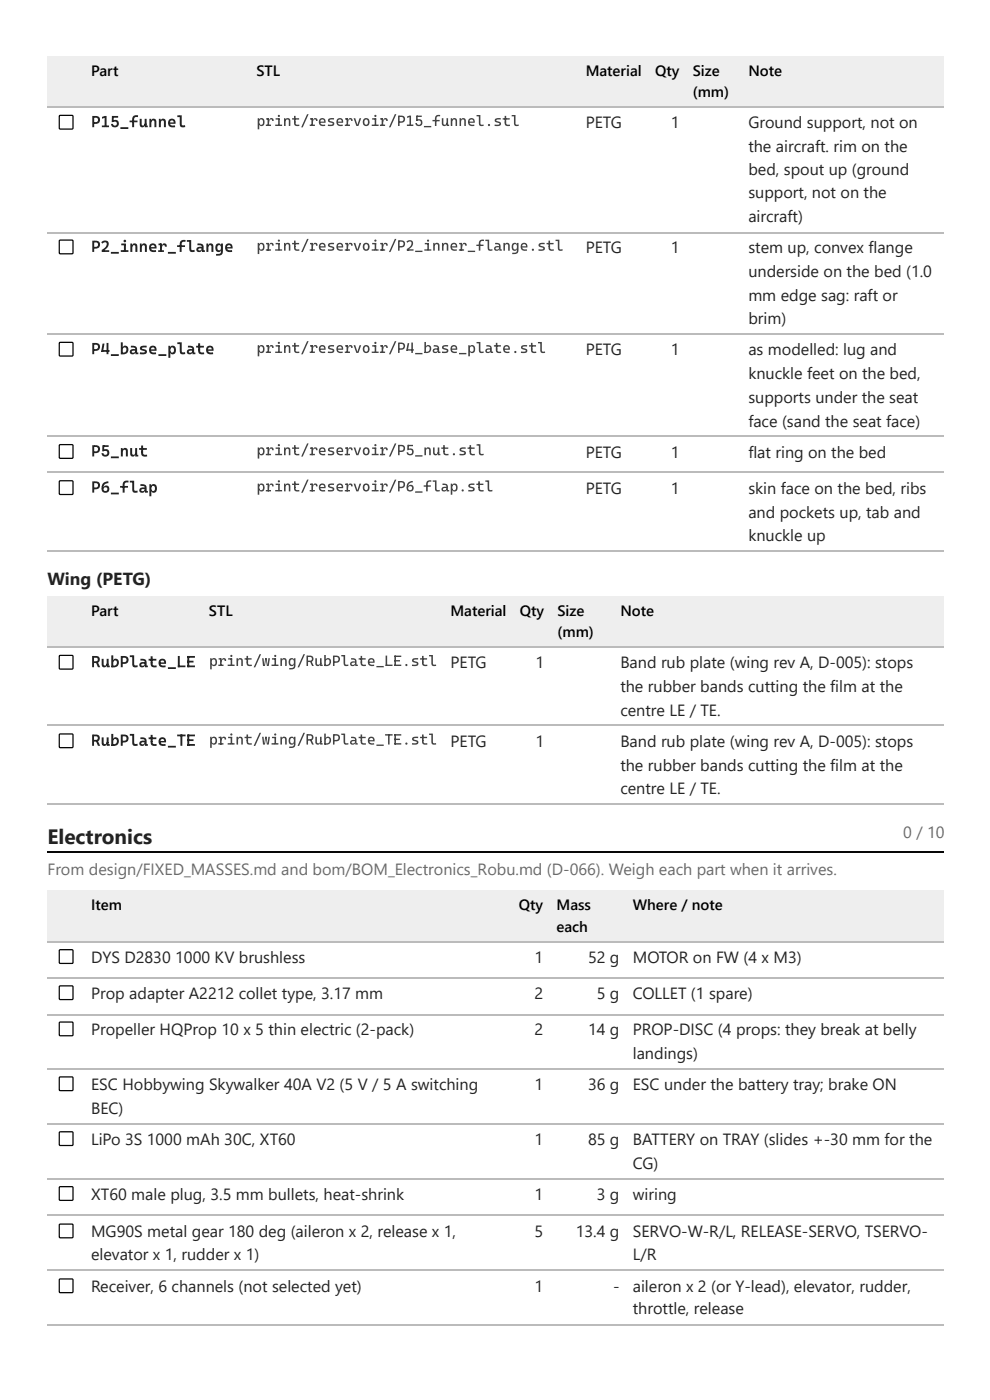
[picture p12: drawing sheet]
<svg xmlns="http://www.w3.org/2000/svg" width="210mm" height="297mm" viewBox="0 0 210 297" stroke-linecap="round" stroke-linejoin="round" font-family="sans-serif">
<defs><g id="words">
<text font-size="4.4" fill="#1f2328" x="10.1" y="179.1">Electronics</text>
<text font-size="3.7" fill="#1f2328" x="10.1" y="124.1">Wing (PETG)</text>
<g font-size="3.4" fill="#1f2328">
<text x="19.3" y="27">P15_funnel</text>
<text x="124.2" y="27.3">PETG</text>
<text x="142.2" y="27.3">1</text>
<text x="158.7" y="27.3">Ground support, not on</text>
<text x="158.7" y="32.3">the aircraft. rim on the</text>
<text x="158.7" y="37">bed, spout up (ground</text>
<text x="158.7" y="42.1">support, not on the</text>
<text x="158.7" y="47.1">aircraft)</text>
<text x="19.3" y="53.4">P2_inner_flange</text>
<text x="124.2" y="53.7">PETG</text>
<text x="142.2" y="53.7">1</text>
<text x="158.7" y="53.7">stem up, convex flange</text>
<text x="158.7" y="58.7">underside on the bed (1.0</text>
<text x="158.7" y="63.8">mm edge sag: raft or</text>
<text x="158.7" y="68.8">brim)</text>
<text x="19.3" y="75.1">P4_base_plate</text>
<text x="124.2" y="75.4">PETG</text>
<text x="142.2" y="75.4">1</text>
<text x="158.7" y="75.4">as modelled: lug and</text>
<text x="158.7" y="80.4">knuckle feet on the bed,</text>
<text x="158.7" y="85.5">supports under the seat</text>
<text x="158.7" y="90.5">face (sand the seat face)</text>
<text x="19.3" y="96.8">P5_nut</text>
<text x="124.2" y="97.1">PETG</text>
<text x="142.2" y="97.1">1</text>
<text x="158.7" y="97.1">flat ring on the bed</text>
<text x="19.3" y="104.5">P6_flap</text>
<text x="124.2" y="104.8">PETG</text>
<text x="142.2" y="104.8">1</text>
<text x="158.7" y="104.8">skin face on the bed, ribs</text>
<text x="158.7" y="109.8">and pockets up, tab and</text>
<text x="158.7" y="114.8">knuckle up</text>
<text x="19.3" y="141.6">RubPlate_LE</text>
<text x="95.5" y="141.8">PETG</text>
<text x="113.5" y="141.8">1</text>
<text x="131.5" y="141.8">Band rub plate (wing rev A, D-005): stops</text>
<text x="131.5" y="146.8">the rubber bands cutting the film at the</text>
<text x="131.5" y="151.9">centre LE / TE.</text>
<text x="19.3" y="158.2">RubPlate_TE</text>
<text x="95.5" y="158.5">PETG</text>
<text x="113.5" y="158.5">1</text>
<text x="131.5" y="158.5">Band rub plate (wing rev A, D-005): stops</text>
<text x="131.5" y="163.5">the rubber bands cutting the film at the</text>
<text x="131.5" y="168.5">centre LE / TE.</text>
<text x="19.3" y="204.3">DYS D2830 1000 KV brushless</text>
<text x="113.3" y="204.3">1</text>
<text x="124.7" y="204.3">52 g</text>
<text x="134.2" y="204.3">MOTOR on FW (4 x M3)</text>
<text x="19.3" y="211.9">Prop adapter A2212 collet type, 3.17 mm</text>
<text x="113.3" y="211.9">2</text>
<text x="126.5" y="211.9">5 g</text>
<text x="134.2" y="211.9">COLLET (1 spare)</text>
<text x="19.3" y="219.6">Propeller HQProp 10 x 5 thin electric (2-pack)</text>
<text x="113.3" y="219.6">2</text>
<text x="124.7" y="219.6">14 g</text>
<text x="134.2" y="219.6">PROP-DISC (4 props: they break at belly</text>
<text x="134.2" y="224.6">landings)</text>
<text x="19.3" y="231.2">ESC Hobbywing Skywalker 40A V2 (5 V / 5 A switching</text>
<text x="113.3" y="231.2">1</text>
<text x="124.7" y="231.2">36 g</text>
<text x="134.2" y="231.2">ESC under the battery tray; brake ON</text>
<text x="19.3" y="236.3">BEC)</text>
<text x="19.3" y="242.9">LiPo 3S 1000 mAh 30C, XT60</text>
<text x="113.3" y="242.9">1</text>
<text x="124.7" y="242.9">85 g</text>
<text x="134.2" y="242.9">BATTERY on TRAY (slides +-30 mm for the</text>
<text x="134.2" y="247.9">CG)</text>
<text x="19.3" y="254.5">XT60 male plug, 3.5 mm bullets, heat-shrink</text>
<text x="113.3" y="254.5">1</text>
<text x="126.5" y="254.5">3 g</text>
<text x="134.2" y="254.5">wiring</text>
<text x="19.3" y="262.5">MG90S metal gear 180 deg (aileron x 2, release x 1,</text>
<text x="113.3" y="262.5">5</text>
<text x="122.1" y="262.5">13.4 g</text>
<text x="134.2" y="262.5">SERVO-W-R/L, RELEASE-SERVO, TSERVO-</text>
<text x="19.3" y="267.2">elevator x 1, rudder x 1)</text>
<text x="134.2" y="267.2">L/R</text>
<text x="19.3" y="274.1">Receiver, 6 channels (not selected yet)</text>
<text x="113.3" y="274.1">1</text>
<text x="130" y="274.1">-</text>
<text x="134.2" y="274.1">aileron x 2 (or Y-lead), elevator, rudder,</text>
<text x="134.2" y="278.9">throttle, release</text>
</g>
<g font-size="3.4" fill="#646b73">
<text x="191.5" y="177.8">0 / 10</text>
<text x="10.1" y="185.7">From design/FIXED_MASSES.md and bom/BOM_Electronics_Robu.md (D-066). Weigh each part when it arrives.</text>
</g>
<g font-size="3.2">
<text x="19.3" y="16.1">Part</text>
<text x="54.4" y="16.1">STL</text>
<text x="124.2" y="16.1">Material</text>
<text x="138.9" y="16.1">Qty</text>
<text x="146.9" y="16.1">Size</text>
<text x="158.7" y="16.1">Note</text>
<text x="146.9" y="20.6">(mm)</text>
<text x="19.3" y="130.7">Part</text>
<text x="44.3" y="130.7">STL</text>
<text x="95.5" y="130.7">Material</text>
<text x="110.2" y="130.7">Qty</text>
<text x="118.2" y="130.7">Size</text>
<text x="131.5" y="130.7">Note</text>
<text x="118.2" y="135.2">(mm)</text>
<text x="19.3" y="193.1">Item</text>
<text x="110" y="193.1">Qty</text>
<text x="118" y="193.1">Mass</text>
<text x="118" y="197.6">each</text>
<text x="134.2" y="193.1">Where / note</text>
</g>
<g font-size="3.2" fill="#3d4248">
<text x="54.4" y="26.7">print/reservoir/P15_funnel.stl</text>
<text x="54.4" y="53.2">print/reservoir/P2_inner_flange.stl</text>
<text x="54.4" y="74.9">print/reservoir/P4_base_plate.stl</text>
<text x="54.4" y="96.6">print/reservoir/P5_nut.stl</text>
<text x="54.4" y="104.2">print/reservoir/P6_flap.stl</text>
<text x="44.3" y="141.3">print/wing/RubPlate_LE.stl</text>
<text x="44.3" y="158">print/wing/RubPlate_TE.stl</text>
</g>
</g></defs>
<g fill="#eee">
<path d="M10.1 11.9h7.9v10.9h-7.9z"/>
<path d="M18 11.9h34.9v10.9h-34.9z"/>
<path d="M52.9 11.9h69.9v10.9h-69.9z"/>
<path d="M122.8 11.9h14.8v10.9h-14.8z"/>
<path d="M137.6 11.9h7.9v10.9h-7.9z"/>
<path d="M145.5 11.9h11.7v10.9h-11.7z"/>
<path d="M157.2 11.9h42.9v10.9h-42.9z"/>
</g>
<path d="M10.1 22.6h190M10.1 49.3h190M10.1 70.8h190M10.1 92.5h190M10.1 100.1h190M10.1 116.8h190" fill="none" stroke="#bbb" stroke-width=".26"/>
<g fill="#eee">
<path d="M10.1 126.5h7.9v10.8h-7.9z"/>
<path d="M18 126.5h24.9v10.8h-24.9z"/>
<path d="M42.9 126.5h51.3v10.8h-51.3z"/>
<path d="M94.2 126.5h14.5v10.8h-14.5z"/>
<path d="M108.7 126.5h8v10.8h-8z"/>
<path d="M116.7 126.5h13.5v10.8h-13.5z"/>
<path d="M130.2 126.5h69.9v10.8h-69.9z"/>
</g>
<path d="M10.1 137.2h190M10.1 153.9h190M10.1 170.5h190" fill="none" stroke="#bbb" stroke-width=".26"/>
<path d="M10.7 174.7a2.12 2.12 0 0 1 1.5-.6h186a1.85 1.85 0 0 1 1.9 2.1v108.8h-190v-108.8a2.12 2.12 0 0 1 .6-1.5z" fill="#fff"/>
<path d="M10.1 180.8h190" fill="none" stroke="#000" stroke-width=".26"/>
<g fill="#eee">
<path d="M10.1 188.9h7.9v10.9h-7.9z"/>
<path d="M18 188.9h90.5v10.9h-90.5z"/>
<path d="M108.5 188.9h8.2v10.9h-8.2z"/>
<path d="M116.7 188.9h16.1v10.9h-16.1z"/>
<path d="M132.8 188.9h67.3v10.9h-67.3z"/>
</g>
<path d="M10.1 199.9h190M10.1 207.6h190M10.1 215.2h190M10.1 226.9h190M10.1 238.5h190M10.1 250.2h190M10.1 257.8h190M10.1 269.5h190M10.1 281.1h190" fill="none" stroke="#bbb" stroke-width=".26"/>
<g fill="none" stroke="#000" stroke-width=".26">
<path d="M12.6 24.5h2.8v2.8h-2.8zM12.6 51h2.8v2.8h-2.8zM12.6 72.7h2.8v2.8h-2.8zM12.6 94.4h2.8v2.8h-2.8zM12.6 102.1h2.8v2.7h-2.8zM12.6 139.1h2.8v2.8h-2.8zM12.6 155.8h2.8v2.8h-2.8zM12.6 201.5h2.8v2.8h-2.8zM12.6 209.2h2.8v2.8h-2.8zM12.6 216.9h2.8v2.8h-2.8zM12.6 228.5h2.8v2.8h-2.8zM12.6 240.2h2.8v2.8h-2.8z"/>
<path d="M12.6 251.8h2.8v2.8h-2.8zM12.6 259.8h2.8v2.7h-2.8zM12.6 271.4h2.8v2.8h-2.8z"/>
</g>
<use href="#words"/>
</svg>
